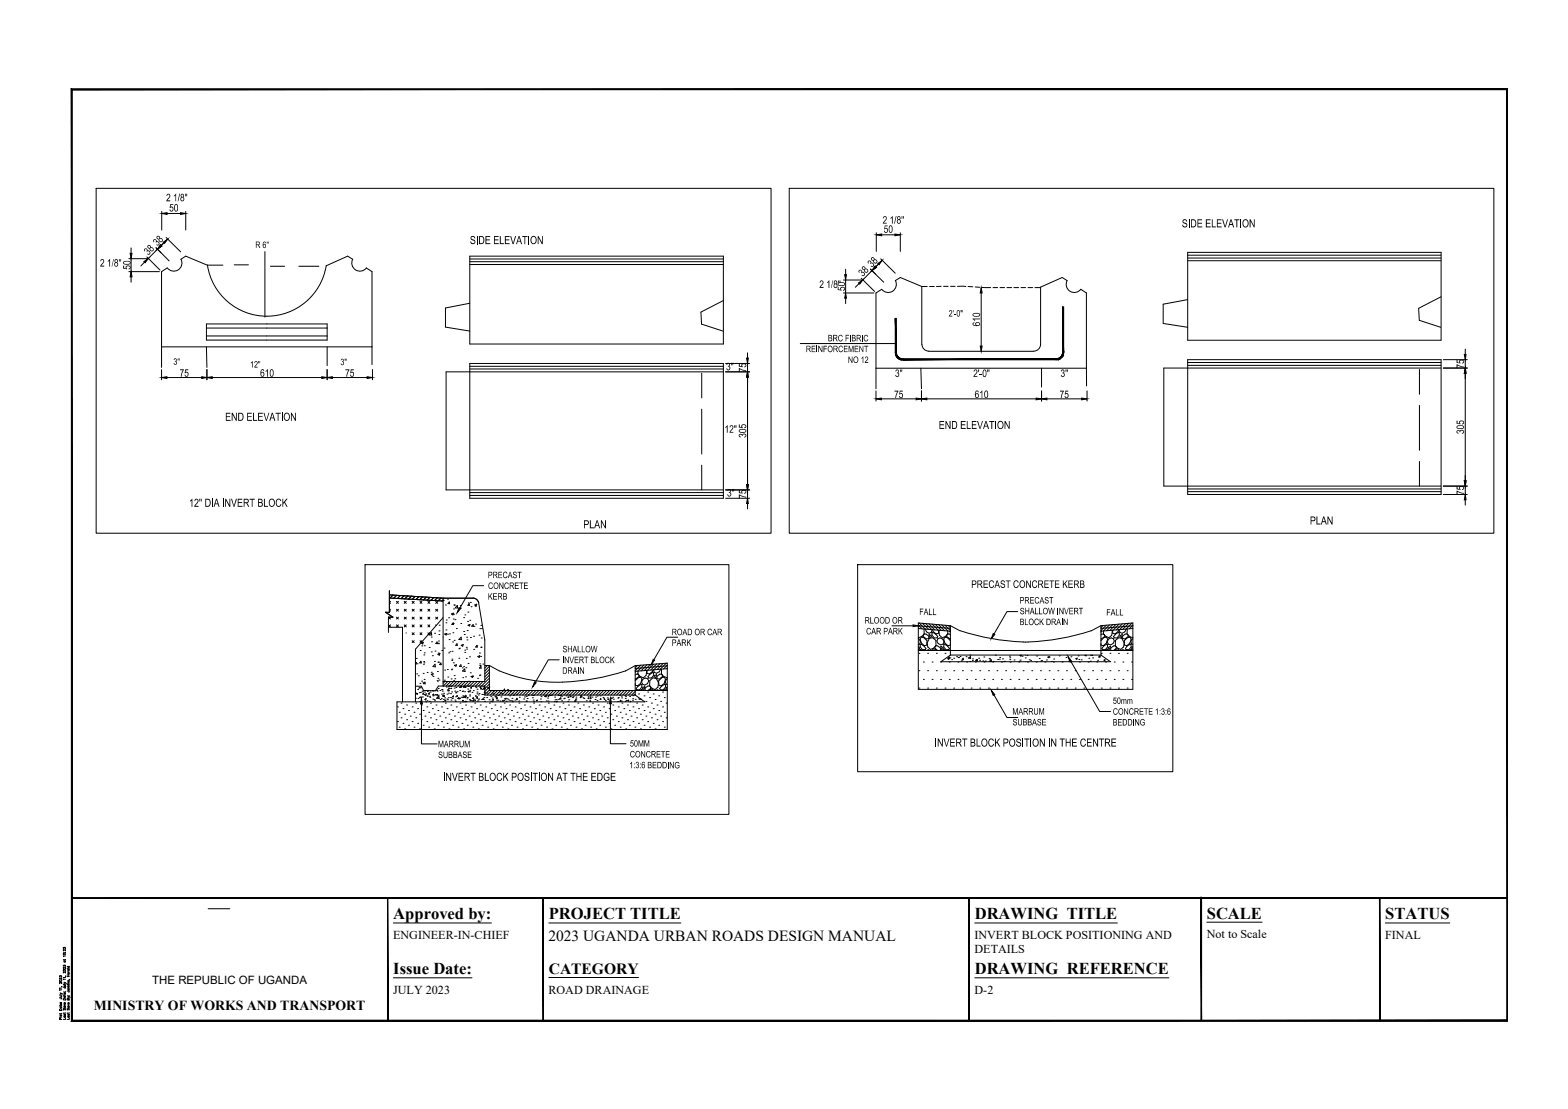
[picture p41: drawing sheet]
<svg xmlns="http://www.w3.org/2000/svg" width="420mm" height="297mm" viewBox="0 0 420 297" stroke-linecap="round" stroke-linejoin="round" font-family="sans-serif">
<defs><g id="words">
<g font-size="4.4">
<text x="105.4" y="246.2">Approved by:</text>
<text x="147.1" y="246.2">PROJECT TITLE</text>
<text x="261.2" y="246.2">DRAWING TITLE</text>
<text x="323.4" y="246">SCALE</text>
<text x="371.2" y="246.2">STATUS</text>
<text x="105.4" y="260.9">Issue Date:</text>
<text x="261.2" y="260.9">DRAWING REFERENCE</text>
</g>
<text font-size="4.2" x="147.1" y="260.9">CATEGORY</text>
<text font-size="4.1" x="147" y="252">2023 UGANDA URBAN ROADS DESIGN MANUAL</text>
<text font-size="3.7" x="25.2" y="270.5">MINISTRY OF WORKS AND TRANSPORT</text>
<g font-size="3.4">
<text x="125.9" y="65.4">SIDE ELEVATION</text>
<text x="316.7" y="60.9">SIDE ELEVATION</text>
<text x="60.3" y="112.7">END ELEVATION</text>
<text x="251.5" y="114.9">END ELEVATION</text>
<text x="50.7" y="135.7">12&quot; DIA INVERT BLOCK</text>
<text x="156.3" y="141.5">PLAN</text>
<text x="351" y="140.5">PLAN</text>
<text x="250.4" y="200">INVERT BLOCK POSITION IN THE CENTRE</text>
<text x="118.7" y="209.2">INVERT BLOCK POSITION AT THE EDGE</text>
</g>
<g font-size="3.2">
<text x="105.4" y="251.4">ENGINEER-IN-CHIEF</text>
<text x="261.1" y="251.4">INVERT BLOCK POSITIONING AND</text>
<text x="323.4" y="251.3">Not to Scale</text>
<text x="371.2" y="251.4">FINAL</text>
<text x="261.1" y="255.1">DETAILS</text>
<text x="105.4" y="266.1">JULY 2023</text>
<text x="147" y="266.1">ROAD DRAINAGE</text>
<text x="261.1" y="266.1">D-2</text>
</g>
<g font-size="3.1">
<text x="44.5" y="53.9">2 1/8&quot;</text>
<text x="45.3" y="56.6">50</text>
<text x="236.5" y="59.9">2 1/8&quot;</text>
<text x="236.8" y="62.3">50</text>
<text x="26.8" y="71.4">2 1/8&quot;</text>
<text x="39.7" y="68.5" transform="rotate(-45 39.7 68.5)">3838</text>
<text x="233.6" y="71.7" transform="rotate(-46 233.6 71.7)">38</text>
<text x="35" y="72.2" transform="rotate(-90 35 72.2)">50</text>
<text x="219.5" y="77.1">2 1/8&quot;</text>
<text x="226.4" y="78" transform="rotate(-90 226.4 78)">50</text>
<text x="231.2" y="74.2" transform="rotate(-45 231.2 74.2)">38</text>
<text x="262.6" y="87.4" transform="rotate(-90 262.6 87.4)">610</text>
<text x="48.1" y="100.9">75</text>
<text x="69.7" y="100.9">610</text>
<text x="92.5" y="100.9">75</text>
<text x="194.5" y="99.2">3&quot;</text>
<text x="200" y="99.7" transform="rotate(-90 200 99.7)">75</text>
<text x="239.8" y="101">3&quot;</text>
<text x="260.8" y="101">2'-0&quot;</text>
<text x="284.2" y="101">3&quot;</text>
<text x="392.3" y="98.7" transform="rotate(-90 392.3 98.7)">75</text>
<text x="239.6" y="106.6">75</text>
<text x="261.1" y="106.6">610</text>
<text x="283.9" y="106.6">75</text>
<text x="194.1" y="115.9">12&quot;</text>
<text x="200" y="117.3" transform="rotate(-90 200 117.3)">305</text>
<text x="392.3" y="116.3" transform="rotate(-90 392.3 116.3)">305</text>
<text x="194.8" y="133">3&quot;</text>
<text x="200" y="133.6" transform="rotate(-90 200 133.6)">75</text>
<text x="392.3" y="132.6" transform="rotate(-90 392.3 132.6)">75</text>
<text x="260.3" y="157.5">PRECAST CONCRETE KERB</text>
<text x="40.8" y="263.5">THE REPUBLIC OF UGANDA</text>
</g>
<g font-size="2.7">
<text x="68.4" y="66.4">R 6&quot;</text>
<text x="254.2" y="84.8">2'-0&quot;</text>
<text x="215.9" y="94.3">REINFORCEMENT</text>
<text x="221.9" y="91.4">BRC FIBRIC</text>
<text x="46.5" y="97.7">3&quot;</text>
<text x="67" y="98.5">12&quot;</text>
<text x="91.2" y="97.8">3&quot;</text>
<text x="227.2" y="97.2">NO 12</text>
<text x="130.7" y="154.8">PRECAST</text>
<text x="130.8" y="160.6">KERB</text>
<text x="130.8" y="157.8">CONCRETE</text>
<text x="273.2" y="161.7">PRECAST</text>
<text x="231.7" y="167">RLOOD OR</text>
<text x="246.3" y="164.7" transform="rotate(1 246.3 164.7)">FALL</text>
<text x="273.2" y="167.4">BLOCK DRAIN</text>
<text x="273.3" y="164.5">SHALLOW INVERT</text>
<text x="296.4" y="164.8" transform="rotate(1 296.4 164.8)">FALL</text>
<text x="180" y="170.1">ROAD OR CAR</text>
<text x="180" y="173">PARK</text>
<text x="232.1" y="169.9">CAR PARK</text>
<text x="150.7" y="177.6">INVERT BLOCK</text>
<text x="150.7" y="174.7">SHALLOW</text>
<text x="150.7" y="180.5">DRAIN</text>
<text x="271.3" y="191.4">MARRUM</text>
<text x="298.2" y="191.4">CONCRETE 1:3:6</text>
<text x="298.2" y="188.5">50mm</text>
<text x="271.3" y="194.3">SUBBASE</text>
<text x="298.1" y="194.3">BEDDING</text>
<text x="117.3" y="200.1">MARRUM</text>
<text x="117.4" y="203">SUBBASE</text>
<text x="168.8" y="202.8">CONCRETE</text>
<text x="168.8" y="200">50MM</text>
<text x="168.6" y="205.8">1:3:6 BEDDING</text>
</g>
</g></defs>
<!-- layer: DIMENSIONS -->
<g fill="#000" stroke="#000" stroke-width=".27">
<path d="M43.3 57.2l1.5-.2v.4zM48.4 57l1.4 .2-1.4 .2zM34.9 67.8h.5l-.3 1.5zM35.1 72.8l.3 1.4h-.5zM38.6 70.1l1.1-.9-.8 1.2zM226.3 73.6h.5l-.2 1.4zM226.6 78.5l.2 1.4h-.5zM230 75.8l1.2-.8-.8 1.1zM234.8 62.9l1.4-.2v.4zM239.8 62.7l1.4 .2-1.4 .2zM262.9 77l.3 1.5h-.5zM200.1 95.9h.4l-.2 1.5z"/>
<path d="M262.7 92.7h.5l-.3 1.4zM43.3 101.1l1.4-.2v.5zM54 100.9l1.4 .2-1.4 .3zM55.4 101.1l1.5-.2v.5zM86.2 100.9l1.5 .2-1.5 .3zM87.7 101.1l1.4-.2v.5zM98.4 100.9l1.4 .2-1.4 .3zM200.3 99.6l.2 1.4h-.4zM234.7 106.8l1.5-.2v.5zM245.5 106.6l1.4 .2-1.4 .3zM246.9 106.8l1.5-.2v.5zM277.7 106.6l1.4 .2-1.4 .3z"/>
<path d="M279.1 106.8l1.4-.2v.5zM289.8 106.6l1.5 .2-1.5 .3zM392.6 98.6l.2 1.4h-.4zM200.1 129.8h.4l-.2 1.4zM200.3 133.5l.2 1.4h-.4zM392.4 128.8h.4l-.2 1.4zM392.6 132.4l.2 1.5h-.4zM123 162.8l.4 .2-.9 1.1zM175 176.6l.4 .2-.9 1.2zM244.7 167.4l1.4 .2-1.4 .2zM266.1 169.7l.5 .3-1 1.1zM286.2 175.9l.9 1.1-.4 .2z"/>
<path d="M112.9 187.1l.3 1.4h-.5zM143.2 182.6l.5 .3-1 1.1zM163.6 187.1l.2 1.4h-.4zM265.6 184.9l1 1.1-.5 .3z"/>
</g>
<g fill="none" stroke="#000" stroke-width=".27">
<path d="M43.3 56.6v5M49.8 56.6v5M34.5 69.3h5.2M34.5 72.8h8.2M35.1 66.4v1.4M35.1 74.2v1.4M38.7 70.2l-1 1M39.4 68.8l3.5 3.5M41.8 66.4l3.5 3.5M44.5 63.6l3.9 3.9M226 75h5.1M226 78.5h8.2"/>
<path d="M226.6 72.1v1.5M226.6 79.9v1.4M230.2 76l-1 .9M230.8 74.5l3.5 3.5M234.6 73.4l-1.4-1.3 3.6 3.5M234.8 62.3v5M236 69.3l3.9 3.9M241.2 62.3v5M262.9 78.5v14.2M43.3 99v2.7M55.4 99v2.7M87.7 99v2.7"/>
<path d="M99.8 99v2.7M194.4 97.4h6.5M194.4 99.6h6.5M200.3 94.5v1.4M386.7 96.3h6.5M386.7 98.6h6.5M392.6 93.5v1.4M44.7 101.1h9.3M56.9 101.1h29.3M89.1 101.1h9.3M200.3 101v28.8M234.7 104.7v2.7"/>
<path d="M236.2 106.8h9.3M246.9 104.7v2.7M248.4 106.8h29.3M279.1 104.7v2.7M280.5 106.8h9.3M291.3 104.7v2.7M392.6 100v28.8M194.4 131.2h6.5M194.4 133.5h6.5M200.3 134.9v1.4M386.7 130.2h6.5M386.7 132.4h6.5"/>
<path d="M392.6 133.9v1.4M129.6 156.9h-2.9l-3.5 6M149.8 176.7h-2.9l-3.4 6M181.6 170.7h-2.9l-3.5 6M239 167.6h5.7M272.7 163.8h-2.9l-3.5 6M286.9 177.1l7.8 13.5h2.9M112.9 188.5v10.7h4.2M163.6 188.5v10.7h4.2M266.3 186.1l3.5 6.1h2.9"/>
</g>
<!-- layer: 0 -->
<path d="M19.2 23.9h384.7v216.7h-384.7zM25.8 50.4h180.8v92.4h-180.8zM211.5 50.4h188.8v92.4h-188.8zM97.8 151.2h97.5v66.9h-97.5zM229.8 151.2h84.5v55.5h-84.5zM55.8 243.4h5.8" fill="none" stroke="#000" stroke-width=".27"/>
<!-- layer: ROAD -->
<g fill="none" stroke="#000" stroke-width=".27">
<path d="M44.8 71.8l-1.5 1v25.6M48.5 69.5l1.3-.9 5.7 2.4h4.2M48.5 69.4a2.18 2.18 0 0 1-.8 2.9 2.18 2.18 0 0 1-2.9-.5M55.6 71a16.1 16.1 0 0 0 15.8 13.7 16.1 16.1 0 0 0 16-13.5M62.8 70.9h3.8M71 67.4v17.5M72.5 71.3h3.8M80.1 71.3h5.4M94.5 69.4a2.18 2.18 0 0 0 .8 2.9 2.18 2.18 0 0 0 2.9-.5M94.5 69.5l-1.3-.9-5.8 2.6M98.2 71.8l1.5 1v24.8M125.9 68.6h67.9v23.5h-67.9z"/>
<path d="M125.9 69.4h67.9M125.9 70.1h67.9M125.9 70.9h67.9M236.2 77.5l-1.5 1v25.6M239.9 75.2l1.3-.9 5.8 2.4M239.9 75.1a2.18 2.18 0 0 1-.7 2.9 2.18 2.18 0 0 1-2.9-.5M247 76.7v15.5M247 76.7h1.4M249.1 76.7h1.2M252.2 76.7h-1.3M252.8 76.7h1.3M254.7 76.7h1.2"/>
<path d="M256.6 76.7h2.2M259.4 76.7l1.3 .1M261.3 76.9h1.2M263.2 77h2.3M266.1 77h1.2M268 77h1.2M269.8 77h1.3M271.7 77h1.3M273.6 77h1.2M275.4 77h1.3M277.3 77h1.5M289.6 77.5a2.18 2.18 0 0 1-2.9 .5 2.18 2.18 0 0 1-.8-2.9l-1.3-.8-5.8 2.6v15.3"/>
<path d="M289.6 77.5l1.5 1v20.1M318.2 67.6h68v23.5h-68zM318.2 68.4h68M318.2 69.1h68M318.2 69.8h68M386.2 79.5l-6.1 3.1 .2 3.2 5.7 1.9M43.3 92.9h56.4M55.3 86.8h32.4v4.3h-32.4zM55.3 90h32.4M55.3 87.9h32.4M55.3 92.9l.1 5.5M87.7 92.9v5"/>
<path d="M125.9 97.4h67.9v36.1h-67.9zM125.9 98.1h67.9M125.9 98.8h67.9M125.9 81.2l-6.5 1.3v5.1l6.5 1.1M188 100v6.6M193.8 99.6h-74.3v31.6h74.3M193.8 80.5l-6 3.1 .2 3.2 5.7 1.9M200.3 95.1v40.3M214.4 92h25.7M234.7 98.6h56.4M246.7 98.6l.2 5.5M247 92.2a1.84 1.84 0 0 0 1.9 1.9"/>
<path d="M248.9 94.1h28.1M278.8 92.2a1.84 1.84 0 0 1-1.8 1.9M279.1 98.6v5.1M291.1 98.6l.1 4.8M318.2 96.3h68v36.1h-68zM318.2 97.1h68M318.2 97.9h68M318.2 80.2l-6.5 1.3v5.1l6.5 1.1M380.4 99v6.6M386.2 98.6h-74.3v31.6h74.3M188 109.6v12M380.4 108.6v12"/>
<path d="M125.9 132.7h67.9M125.9 131.9h67.9M188 124.6v6.6M318.2 131.7h68M318.2 131h68M380.4 123.6v6.6M104.3 159.3l14.4 .9M104.3 158.2v5.8h-1l2 1.3h-1.2M105.3 159.4l-.8 .8M106.3 159.5l-.8 .7M107.3 159.5l-.8 .8 .8-.8M109.2 159.6l-.7 .8"/>
<path d="M110.3 159.7l-.8 .8M111.2 159.8l-.7 .7M112.3 159.8l-.8 .8M113.2 159.9l-.7 .7M114.2 159.9l-.7 .8M104.1 168h3.8v20M104.1 165.3v4.1M104.1 167.4l.5 .5M104.1 165.3l.5 .5M104.3 163.4l.3 .3M104.3 161.3l.3 .3M104.3 160.2l14.4 .8"/>
<path d="M104.6 161.1l-.3 .3M104.6 163.2l-.3 .3M104.6 165.3l-.5 .5M104.6 167.4l-.5 .5M106.2 167.4l.6 .5M106.2 165.3l.6 .5M106.2 163.2l.6 .5M106.2 161.1l.6 .5M106.8 161.1l-.6 .5M106.8 163.2l-.6 .5M106.8 165.3l-.6 .5M106.8 167.4l-.6 .5"/>
<path d="M107.5 160.3l.8-.8-.8 .8M108.3 167.4l.6 .5M108.3 165.3l.6 .5M108.3 163.2l.6 .5M108.3 161.1l.6 .5M108.9 161.1l-.6 .5M108.9 163.2l-.6 .5M108.9 165.3l-.6 .5M108.9 167.4l-.6 .5M108.9 169.5l-.1 .1M110.4 171.6l.6 .5M110.4 169.5l.6 .5"/>
<path d="M110.4 167.4l.6 .5M110.4 165.3l.6 .5M110.4 163.2l.6 .5M110.4 161.1l.6 .5M111 161.1l-.6 .5M111 163.2l-.6 .5M111 165.3l-.6 .5M111 167.4l-.6 .5M111 169.5l-.6 .5M111 171.6l-.6 .5M111.3 177.5l.3-.1-.1 .5-.2-.1M111.5 176.3h.1"/>
<path d="M111.7 177.8h.1M112.6 171.6l.4 .4M112.6 169.5l.5 .5M112.6 167.4l.5 .5M112.6 165.3l.5 .5M112.6 163.2l.5 .5M112.6 161.1l.5 .5M112.6 174.2h.1M112.8 177.1l.1 .5-.4-.1zM112.9 172.2l.5-.2-.1 .5zM113 173h.1M113.1 161.1l-.5 .5"/>
<path d="M113.1 163.2l-.5 .5M113.1 165.3l-.5 .5M113.1 167.4l-.5 .5M113.1 169.5l-.5 .5M113.1 171.6l-.5 .5M113.5 177.9h.1M113.5 177.2h.1M113.6 175.4h.1M113.6 177.5h.1M113.7 173h.1M113.7 174.9h.1M114.7 169.5l.2 .3"/>
<path d="M114.7 167.4l.5 .5M114.7 165.3l.5 .5M114.7 163.2l.5 .5M114.7 161.1l.5 .5M115 173.4h.1M115.2 161.1l-.5 .5M115.2 163.2l-.5 .5M115.2 165.3l-.5 .5M115.2 167.4l-.5 .5M115.2 169.5l-.5 .5M115.2 160l-.7 .7M115.6 174.6h.1"/>
<path d="M115.6 170.6h.1M115.6 169.4l.1 .7-.7-.1zM115.6 171.9h.1M115.9 175.6h.1M116.2 160l-.7 .8 .7-.8M116.4 177.2h.1M116.4 169.6h.1M116.6 174.4h.1M116.6 177.9l.1 .7-.7-.1zM116.7 167.4l.2 .1M116.7 165.3l.6 .5M116.7 163.2l.6 .5"/>
<path d="M116.7 161.1l.6 .5M117.1 171.9l.1 .5h-.4zM117.2 179.9h.1M117.2 160.1l-.8 .8M117.3 161.1l-.6 .5M117.3 163.2l-.6 .5M117.3 165.3l-.6 .5M117.3 177.4h.1M117.3 175.2l.6-.2-.2 .5zM117.4 172.3h.1M117.4 174.9h.1M117.5 172.4h.1"/>
<path d="M117.5 171.7h.1M117.5 177.4h.1M117.6 170h.1M117.6 169h.1M117.7 167.5h.1M118.1 177.6l.1 .4h-.4zM118.2 160.2l-.7 .7M118.4 174.2h.1M118.4 161l.3-.3-.2 .3M118.7 165.4l-7.4 8.5v14.1M118.8 160.8h.1M119 173.6h.1"/>
<path d="M119.2 179.5h.1M119.2 169.8l.5-.1-.2 .4zM119.4 162h.1M119.5 168.7h.1M119.5 166.8h.1M119.6 166.1h.1M119.9 179.3h.1M119.9 160.5h.1M119.9 169.9h.1M120.2 165.5h.1M120.2 174.9h.1M120.3 171.3h.1"/>
<path d="M120.4 161.2l.1 .5h-.5zM120.4 169.8h.1M120.6 174.6h.1M121 179.4h.1M121 164.5l.5-.3-.1 .5zM121 179.2h.1M121.1 176.9h.1M121.1 176.6h.1M121.1 174.4h.1M121.3 171.9h.1M121.4 169.5h.1M121.4 167h.1"/>
<path d="M121.4 165.8h.1M121.4 166.8l.1 .5-.4-.1zM121.5 177.5h.1M121.5 164.5h.1M121.5 163.1h.1M121.6 162h.1M121.7 171.5h.1M121.7 162.1h.1M121.8 178.2l.5-.2-.1 .5zM121.9 166h.1M122.3 168.3h.1M122.5 172.4v.5l-.4-.1z"/>
<path d="M122.5 162.2l.1 .7-.6-.1zM123 176.3h.1M123 173.8h.1M123.1 173.6h.1M123.3 162.2h.1M123.4 162.9h.1M123.5 167h.1M123.5 178l-.4 .5h.5l-.1-.5M123.6 171.4l-.6-.1 .6-.6v.7M123.6 172.8l.5-.2-.1 .5zM123.9 178.9h.1M123.9 179.7l.6-.6 .1 .8z"/>
<path d="M124.2 165.4h.1M124.2 169.1h.1M124.2 178.5h.1M124.4 170h.1M124.5 174.7h.1M124.5 174.1h.1M124.6 164.7h.1M124.8 178.8h.1M125 176.3h.1M125 173.4h.1M125 173.8h.1M125 170.7h.1"/>
<path d="M125.1 171.4h.1M125.2 168.9h.1M125.3 166.4h.1M125.4 163.9h.1M125.4 177.7h.1M125.4 167.5l.5-.3-.1 .5zM125.5 161.5h.1M125.7 161.7l.1 .5-.4-.1zM125.8 175.9h.1M125.9 166.1h.1M126.1 161.4h.1M126.1 170.8h.1"/>
<path d="M126.2 162.5h.1M126.8 167.3l.1 .5-.5-.1zM126.9 170.4h.1M126.9 173.9h.1M127 167.8h.1M127.2 162l.5-.2-.1 .5zM127.3 162.4h.1M127.5 167.2h.1M127.7 173h.1M127.8 172.9l.1 .4h-.4zM128 175.8l.6-.2-.2 .5zM128.4 170.1h.1"/>
<path d="M128.5 174.9h.1M128.6 178.3h.1M128.6 177.8h.1M128.6 168.4h.1M128.7 178.3h.1M128.8 175.8h.1M128.8 173.3h.1M128.8 167.5h.1M128.8 178.5l.1 .5-.4-.1zM128.9 173.4h.1M128.9 170.9h.1M129 168.4h.1"/>
<path d="M129.4 177.9h.1M129.9 178.3h1.2M130.6 178.3l-.7 .6M131.1 178.3a37.7 37.7 0 0 0 19.6 4.4M131.1 178.5l-1.2 1.2M131.1 179.3l-1.2 1.2M131.1 178.3v6.6h47.7M167.6 179.7a61.2 61.2 0 0 1-16.8 3M170.2 178.3l8.6-.7v17.8h-72.4v-7.4h66.4l-2.6-1.8M170.2 178.3l-2.6 1.4M170.2 178.3v7.9M170.4 179.8l-.2 .2"/>
<path d="M170.8 178.3l-.6 .5M171.7 178.2l-1.5 1.4M172.5 178.1l-1.6 1.6v.8M173.2 179.6l.1 .1M173.3 179.7l-.2 1.2-.7 .7M173.3 179.5l.1 .9M173.4 178l-1.6 1.7M174.3 178l-1.7 1.6M175 179.4l-.1 .4-.9 .7-.6-.1M175.1 177.9l-1.6 1.6M176 177.8l-1.6 1.7M176.9 177.7l-1.7 1.7"/>
<path d="M177 179.2v.1M177 179.3l-.4 .6-.7 .4-.6-.2-.2-.7M177.3 179.2l-.1 1.3 .6 .7 .9 .3M177.7 177.7l-1.6 1.6M178.5 177.6l-1.6 1.6M178.8 178.2l-1 1M178.8 179l-.1 .1M178.8 178.3l-8.6 .8M178.8 179.1l-8.6 .7M246.1 174.2h57.5M246.1 173.3l.3 .4-.3 .1M246.1 171.1l.5 .8"/>
<path d="M246.1 167.4l1 1M246.1 168.2l.1 .1M246.1 167.6l8.6 .7M246.1 168.3l8.6 .8M246.2 175h.1M246.2 179.6h.1M246.3 166.9l1.6 1.6M246.5 172.5l-.4 .2M246.5 173.3l.7 .8M246.6 171.2l.3 1 .8 .8M246.7 171.9l-.3 .6M246.7 172.5l-.1 .2v.6"/>
<path d="M246.7 173.9l-.6 .2M246.8 174l.2 .2M246.8 172.5l.8 .5 .5 .7-.2 .3M247.1 170.4l-1 .3M247.2 166.9l1.6 1.7M247.3 170.4l.3-.6h.5l.8 .6v.6l-.7 .1-.9-.6M247.4 177.3h.1M247.6 170.8l.8 .8-.1 1.2M247.6 168.5l.1 1.2-.7 .8M247.6 170.8l-.7-.1-.4 .5M247.9 168.5h.1M247.9 168.5l.4 .7 .6 .4 .7-.2"/>
<path d="M248 174h-.7M248.1 167l1.6 1.6M248.3 172.8l-.6 .2M248.6 175h.1M248.6 179.6h.1M248.6 173.3l-.1-1.2 .5-1.1 .9-.2 .9 .7v1.4l-.6 .7-.8 .3M248.7 173.3l.6 .6M248.7 174l-.5 .2M248.8 174l.4 .2M248.9 167.1l1.6 1.6M249.1 170.7l-.2-.7 .6 .2 .1 .3-.4 .3M249.8 177.3h.1"/>
<path d="M249.8 169.5l-.1 .6 .6 .8M249.8 167.2l1.6 1.6M249.8 168.6l-.3 .7M249.9 169.4l.8 .4 .6 .7-.2 .3-.7 .1M249.9 169.4l-.2 .1M249.9 168.7l.1 .4M250 173.8l-.2 .4M250 169.1l.9 .7M250 173.8l.7 .1 .3 .3M250.6 173.1l-.1 .5 .8 .6M250.6 167.2l1.7 1.7M250.8 173h.4"/>
<path d="M250.8 173l-.2 .2M250.9 175h.1M250.9 179.6h.1M251 171.7l.4 .7 .7 .3 .7-.2M251.3 173l.7 .6v.6h-.2M251.3 171.1l-.2 .6M251.3 171.1l.6-.3 .7 .4 .4 .7-.3 .6M251.5 167.3l1.6 1.6M251.5 168.8l-.1 .9-.5 .1M251.6 169l.1 1.2M251.7 168.8l-.1 .1M251.8 170.2l.7 .6"/>
<path d="M252 177.3h.1M252.1 173.1l.2 .8 .5-.2-.2-.3-.5-.3M252.3 167.4l1.7 1.6M252.8 171.2l.4-.5 .7 .1 .8 .8M252.8 173.3l.7 .8M252.9 172.7l.2-.2 .8 .5 .5 .7-.2 .3M252.9 171.2l.3 1 .8 .8M252.9 172.7v.6M253.1 173.9l-.9 .3M253.1 174l.3 .2M253.2 175h.1M253.2 179.6h.1"/>
<path d="M253.2 167.5l1.5 1.4M253.4 170.4l-.9 .4M253.6 170.5l1.1 .6M253.9 169l.1 .7-.6 .8M254.1 167.5l.6 .6M254.3 174h-.7M254.3 176.3l-.4 .1 .3 .2 .1-.3M254.4 177.3h.1M254.4 176v.3h-.3zM254.5 169.1l.2 .2M254.5 176.2h.1M254.6 172.8l-.6 .2"/>
<path d="M254.7 167.6a34.5 34.5 0 0 0 10.3 3.3 49.8 49.8 0 0 0 26.1-1.6l1.3-.4 2.6-1.3M254.7 170l-.8-.2-.3 .6M254.7 175.5l-2.6 1.7h45.4l-2.5-1.7M254.7 175.5h40.3M254.7 167.6l-8.6-.7v17.7h57.5v-17.7l-8.6 .7M254.7 174.2h-.2M254.7 167.6v7.9M255 176.7h.1M255.6 176.3h.1M255.6 179.6h.1M256.3 175.9h.1M256.7 176.1h.1"/>
<path d="M256.7 177.3h.1M256.9 176.1h.1M257.2 175.8h.1M257.6 177h.1M257.8 176.8h.1M257.9 179.6h.1M258.1 176.3l.1 .3h-.4zM258.9 175.9h.1M259 177.3h.1M259.4 176.2h.1M259.6 176.3l.4-.5 .1 .5zM259.8 177.2h.1"/>
<path d="M259.9 175.5h.1M260.2 179.6h.1M260.5 176.9h.1M260.6 176.5h.1M261.4 177.3h.1M261.4 176.9l.4-.2-.1 .3zM261.8 176.6l-.2 .3h.3v-.3M262.2 176.3h.1M262.5 176.9h.1M262.5 179.6h.1M263.3 177h.1M263.6 176h.1"/>
<path d="M263.7 177.3h.1M264 177.1h.1M264.9 179.6h.1M265 176.4h.1M265.2 176.5h.1M265.2 177.1l.4-.4v.5zM265.3 177.2l.3-.3v.3M266 177.3h.1M266.1 177.2h.1M266.7 175.5h.1M267.2 179.6h.1M267.3 176.6h.1"/>
<path d="M267.8 176.6h.1M267.9 176.1h.1M268.3 177.3h.1M268.6 176.5h.1M269 177.2h.3M269.5 179.6h.1M270.5 175.8h.1M270.6 176.2h.1M270.6 176.7h.1M270.7 177.3h.1M271.7 176.8h.1M271.8 179.6h.1"/>
<path d="M273 177.3h.1M273.1 177.1h.1M273.4 176.8h.1M273.5 175.8l-.2-.2 .4-.1-.1 .3M273.9 175.8h.1M274.1 179.6h.1M274.7 176.2h.1M275.2 175.6h.1M275.3 177.3h.1M275.8 176.7h.1M276.2 176.9h.1M276.5 179.6h.1"/>
<path d="M277.7 177.3h.1M277.8 175.7h.1M278.5 176.4h.1M278.8 179.6h.1M278.9 177h.1M279.1 176.9h.1M280 177.3h.1M280.4 176.8h.1M280.8 176l.4-.2-.2 .4zM281.1 176h.1M281.1 179.6h.1M281.7 177.2h.1"/>
<path d="M282.3 177.3h.1M282.3 176.5h.1M283.4 179.6h.1M283.8 175.7h.1M284.6 177.3h.1M285.7 176.1h.1M285.8 179.6h.1M286.4 177.1h.1M286.9 177.3h.1M287 175.9h.1M288.1 179.6h.1M288.3 176.4l.4-.1-.2 .3z"/>
<path d="M288.9 175.7h.1M289.1 176.6h.1M289.2 177.3h.1M289.7 176.7h.1M290.4 179.6h.1M290.9 175.5l-.2 .1h.4l-.1-.1M291.6 177.3h.1M291.7 176.3h.1M292.2 177.1h.1M292.3 175.5h.4M292.8 179.6h.1M292.8 176.2h.1"/>
<path d="M293.9 177.3h.1M294.1 176.9h.1M294.4 176h.1M294.8 175.6v.4h-.3zM295 174.2h.1M295 167.6v7.9M295.1 175h.1M295.1 179.6h.1M295.2 169.1l-.2 .2M295.2 169.8l-.2 .2M295.3 169.8h.4M295.4 174l-.1-.3 .5-.7 .8-.5 .2 .8-.7 .8"/>
<path d="M295.4 174h.7M295.6 167.5l-.6 .6M295.7 169.8l.3 .6M295.7 169v.7l.6 .8M296 177l-.2-.2 .3-.1-.1 .3M296 170.5l-1 .6M296.2 177.3h.1M296.3 170.4l.8 .4M296.4 170.7l-.6 .1-.8 .8M296.4 167.5l-1.4 1.4M296.5 172.2l-.9 .8-.6-.2M296.5 170.7l.3 .5"/>
<path d="M296.6 173.9l.9 .3M296.6 174l-.3 .2M296.8 171.2l-.4 1M297 173.4l.5-.3-.1 .8-.5-.2zM297.3 167.4l-1.6 1.6M297.4 175h.1M297.4 179.6h.1M297.9 170.2l-.7 .6M298 168.8l-.1 1.4M298.1 168.8l.1 .9M298.2 167.3l-1.7 1.6M298.2 169.7l.6 .1"/>
<path d="M298.3 171.1l.3 .6-.4 .7-.7 .3-.6-.2M298.4 171.1l-.6-.3-.8 .4-.3 .7 .3 .6M298.5 170.8l.7 .1M298.6 177.3h.1M298.7 174.2l.2-.3 .7-.1 .3 .4M299 173.2l-.1-.2h-.5l-.8 .6v.6h.2M299 173.1l.2 .5-.8 .6M299 167.2l-1.6 1.7M299.7 175h.1M299.7 179.6h.1M299.7 169.4l-.8 .4-.5 .7 .2 .3M299.7 169.4l.2 .1"/>
<path d="M299.7 168.7l-.1 .4-.8 .7M299.9 168.6l.2 .7M299.9 167.2l-1.6 1.6M299.9 169.5v.6M300 170.1l-.7 .8M300 169.4l.7 .2M300.5 174.2l.4-.2 .5 .2M300.5 170.7l.2-.7-.5 .2-.1 .3 .4 .3M300.8 167.1l-1.7 1.6M300.9 177.3h.1M301.2 172.1l-.5-1.1-1-.2-.8 .7-.1 1.4 .7 .7 .8 .3 .7-.6M301.2 172.1l-.1 1.2"/>
<path d="M301.5 169.8l-.7 .6v.6l.6 .1 .9-.6M301.6 169.8h.4M301.6 167l-1.6 1.6M301.7 174h.7M302 169.8l.3 .6M302 175h.1M302 179.6h.1M302.1 168.5l-.1 1.2 .6 .8M302.1 170.8l.7-.1 .3 .5M302.1 170.8l-.8 .8v1.2M302.5 166.9l-1.7 1.7M302.6 170.4l1 .3"/>
<path d="M302.8 172.2l-.9 .8-.5-.2M302.9 174l-.3 .2M302.9 173.9l.7 .2M303.1 173.3l-.2-.8-.8 .5-.5 .7 .1 .3M303.1 171.2l-.3 1M303.1 173.3l-.6 .8M303.2 177.3h.1M303.2 172.5l.4 .2M303.3 166.9l-1.6 1.6-.3 .7-.7 .4M303.6 173.3l-.4 .4 .4 .1M303.6 171.1l-.6 .8 .3 .6M303.6 167.4l-1 1"/>
<path d="M303.6 168.2l-.2 .1M303.6 167.6l-8.6 .7M303.6 168.3l-8.6 .8M106.5 189.3h.1M106.5 193.3h.1M107 190.8h.1M107 194.8h.1M107.5 188.3h.1M107.5 192.3h.1M108 189.8h.1M108 193.7h.1M108.4 191.3h.1"/>
<path d="M108.4 195.2h.1M109 188.8h.1M109 192.8h.1M109.5 190.3h.1M109.5 194.3h.1M109.9 191.8h.1M110.4 189.3h.1M110.4 193.3h.1M110.9 190.8h.1M110.9 194.8h.1M111.3 187h.1M111.3 183.8h1.6l.6 1.1 3.2 .1 .8-1.2h12.4v2.4h40.3"/>
<path d="M111.4 188.3h.1M111.4 192.3h.1M111.4 185.7h.1M111.5 185.8h.1M111.6 185.8l.3-.1-.1 .3zM111.7 180.5h.1M111.9 189.8h.1M111.9 193.7h.1M111.9 184.7h.1M112 187.1h.1M112.1 181h.1M112.2 184.3h.1"/>
<path d="M112.3 185.5h.1M112.3 186.8h.1M112.4 184.2h.1M112.4 191.3h.1M112.4 195.2h.1M112.5 183h.1M112.5 187.9h.1M112.6 186.7h.1M112.6 185.4h.1M112.7 184.2h.1M112.8 186.8h.1M112.9 188.8h.1"/>
<path d="M112.9 192.8h.1M113 182.4h.1M113.1 185.1h.1M113.2 186.7h.1M113.2 185.3h.1M113.3 185.9l.2-.2v.2zM113.3 182.9h.1M113.4 180.4h.1M113.4 190.3h.1M113.4 194.3h.1M113.7 182h.1M113.7 185.4h.1"/>
<path d="M113.7 186l.5-.2-.1 .5zM113.9 191.8h.1M113.9 182.7v.5l-.4-.1zM113.9 187.4l.2-.2-.1 .3zM114 187.2h.1M114.1 188h.1M114.4 189.3h.1M114.4 193.3h.1M114.4 187.7h.1M114.5 180.1h.1M114.5 186.5h.1M114.5 185.2h.1"/>
<path d="M114.6 184.9h.1M114.8 185.9l.2-.3 .1 .3zM114.9 190.8h.1M114.9 194.8h.1M115 187.9h.1M115.1 186.5h.1M115.2 186.8h.1M115.3 185.4h.1M115.3 188.3h.1M115.3 192.3h.1M115.6 180.1h.1M115.9 185h.1"/>
<path d="M115.9 189.8h.1M115.9 193.7h.1M115.9 186.1l.2-.2 .1 .3zM116 187.3h.1M116 181.2h.1M116 186.4h.1M116.1 185.1h.1M116.1 180.4l-.5 .2 .3 .3M116.1 180.5l-.2 .4M116.3 187.4h.1M116.4 191.3h.1M116.4 195.2h.1"/>
<path d="M116.4 186.2h.1M116.4 187.7h.1M116.7 186h.1M116.8 188.8h.1M116.8 192.8h.1M117 184.9h.1M117 186.1l.2-.1v.3zM117 184.8h.1M117.1 182.3h.1M117.1 185.1h.1M117.2 186.8h.1M117.2 182.4h.1"/>
<path d="M117.3 181.7h.1M117.3 190.3h.1M117.3 194.3h.1M117.4 186.2h.1M117.4 184.4h.1M117.6 186.4l.1 .7-.7-.1zM117.6 182.1h.1M117.8 191.8h.1M117.9 184.9h.1M117.9 187.4h.1M118.3 187.1h.1M118.3 189.3h.1"/>
<path d="M118.3 193.3h.1M118.3 185.9h.1M118.3 184.7h.1M118.4 184.7h.1M118.5 185.1h.1M118.6 186.4l.2-.2 .1 .2zM118.7 187.9h.1M118.7 186.5l.3-.3 .1 .3zM118.7 182.5v1.3M118.8 190.8h.1M118.8 194.8h.1M118.8 187.4h.1"/>
<path d="M118.9 185.7h.1M119.1 182.2h.1M119.2 186.9h.1M119.2 182.5l-.5 .5M119.2 187.6l.3-.1-.1 .3zM119.3 188.3h.1M119.3 192.3h.1M119.6 184h.1M119.7 187.2h.1M119.8 189.8h.1M119.8 193.7h.1M119.8 185.9h.1"/>
<path d="M119.9 185h.1M119.9 184.7h.1M119.9 187.4h.1M120 181.3h.1M120 182.5l-1.2 1.3M120.1 186.9h.1M120.1 184.9h.3l-.1 .2zM120.2 184.3h.1M120.2 185.7h.1M120.2 183.8h.2M120.2 184.4h.1M120.3 191.3h.1"/>
<path d="M120.3 195.2h.1M120.7 186.8h.1M120.7 185.8h.1M120.8 184.4h.1M120.8 182.5l-1.3 1.3M120.8 184.3h.1M120.8 188.8h.1M120.8 192.8h.1M120.8 183.8h.2M120.8 187.5h.1M120.9 181.8h.1M121 185.3h.1"/>
<path d="M121.1 187.1h.1M121.3 190.3h.1M121.3 194.3h.1M121.3 186.6l.2-.2v.2zM121.6 182.3h.1M121.6 182.5l-1.3 1.3M121.7 181h.1M121.7 184.3h.1M121.8 191.8h.1M121.9 181.8h.1M121.9 185.1h.1M121.9 187.5h.1"/>
<path d="M122 187.9h.1M122.1 186.6h.1M122.1 185.4h.1M122.1 185.6h.1M122.2 184.1h.1M122.3 189.3h.1M122.3 193.3h.1M122.3 186.4l.3-.1-.1 .2zM122.4 182.5l-1.3 1.3M122.5 185.3h.1M122.7 187.1h.1M122.8 190.8h.1"/>
<path d="M122.8 194.8h.1M123 186.8v.4l-.3-.1zM123 187.1h.1M123.1 184.1h.1M123.1 187.1h.1M123.1 182.5l-1.2 1.3M123.2 184.9h.1M123.3 188.3h.1M123.3 192.3h.1M123.3 183.8h.2M123.4 184.1l.2-.3 .1 .3zM123.5 186.8h.1"/>
<path d="M123.8 189.8h.1M123.8 193.7h.1M123.9 185.2h.1M123.9 187.6h.1M123.9 188h.1M123.9 182.5l-1.2 1.3M124 181.5h.1M124 186.4h.1M124 185.1h.1M124.1 183.9h.1M124.1 186.6l.1 .2h-.2zM124.2 191.3h.1"/>
<path d="M124.2 195.2h.1M124.4 183.8l-.3 .3h.5v-.3M124.4 186.6h.1M124.4 186.6l.6-.2-.2 .5zM124.5 185.3h.1M124.5 186.8h.1M124.6 186.3h.1M124.6 184.1h.1M124.6 188l.2-.2-.1 .2M124.7 183.8h.1M124.7 182.5l-1.2 1.3M124.7 181.3h.1"/>
<path d="M124.7 188.8h.1M124.7 192.8h.1M124.9 187.9h.1M125.1 187.2h.1M125.2 190.3h.1M125.2 194.3h.1M125.2 186.8h.1M125.3 184.6h.1M125.4 183.8h.1M125.4 185.2h.1M125.5 183.8h.1M125.5 185.2h.2l-.1 .2z"/>
<path d="M125.5 182.5l-1.2 1.3M125.5 182.5h.1M125.7 191.8h.1M125.8 187.4h.1M125.8 186.1h.1M125.8 186.4h.1M125.8 185.3h.1M125.9 184.9h.1M125.9 187.7h.1M126 180.2h.1M126.1 187.6h.1M126.1 184.3l.2-.2 .1 .2z"/>
<path d="M126.2 189.3h.1M126.2 193.3h.1M126.2 181.2l.6-.2-.2 .5zM126.3 182.5l-1.2 1.3M126.5 183.9h.1M126.5 185.4h.1M126.6 181.2h.1M126.6 187.7l.3-.3 .1 .4zM126.7 190.8h.1M126.7 194.8h.1M126.8 185h.1M126.8 186.8l.1 .3h-.3z"/>
<path d="M127.1 182.5l-1.3 1.3M127.1 187.3h.1M127.2 188.3h.1M127.2 192.3h.1M127.2 187.6h.1M127.4 186.4h.1M127.4 183.9h.1M127.5 184.2h.1M127.7 186.7l.2-.1v.2zM127.7 189.8h.1M127.7 193.7h.1M127.7 187.1h.1"/>
<path d="M127.8 185.8h.1M127.8 184.6h.1M127.8 185.4h.1M127.9 187.8h.1M127.9 182.5l-1.3 1.3M128 181.7h.1M128.1 187.5h.1M128.2 191.3h.1M128.2 195.2h.1M128.2 186.1h.1M128.3 187.2h.1M128.4 185.7h.1"/>
<path d="M128.5 181h.1M128.6 180.8h.1M128.6 184.1l.2-.2v.3zM128.7 188.8h.1M128.7 192.8h.1M128.7 182.5l-1.2 1.3M129 184.3v.2h-.2zM129.1 187.4h.1M129.1 186h.1M129.2 190.3h.1M129.2 194.3h.1M129.2 184.6h.1"/>
<path d="M129.4 184h.1M129.4 182.5l-1.2 1.3M129.5 187.1v.2h-.2zM129.5 186h.1M129.6 187.3h.1M129.7 191.8h.1M129.7 186.8h.1M129.7 185.6h.1M129.7 183.8h.1M129.7 184.3h.1M129.8 185.4h.1M129.9 187.9h.1"/>
<path d="M129.9 184.1v.5l-.4-.1zM130.2 189.3h.1M130.2 193.3h.1M130.4 186.8h.1M130.5 185.6h.1M130.7 190.8h.1M130.7 194.8h.1M130.7 184.2l.5-.2-.2 .5zM131 187.4h.1M131.1 188.3h.1M131.1 192.3h.1M131.1 180.1l-1.2 1.2"/>
<path d="M131.1 180.8l-1.2 1.3M131.1 181.6l-2.1 2.2M131.1 182.4l-1.3 1.4M131.1 183.2l-1.2 1.3M131.1 184l-1.2 1.2M131.1 184.8l-1.2 1.2M131.5 187.8h.1M131.5 186.6h.1M131.6 189.8h.1M131.6 193.7h.1M131.8 184.9l-1.3 1.3M131.9 187.9h.1"/>
<path d="M131.9 187h.1M132.1 185.8h.1M132.2 185.2h.1M132.2 191.3h.1M132.2 195.2h.1M132.2 187.3v.3l-.2-.1zM132.6 184.9l-1.3 1.3M132.6 188.8h.1M132.6 192.8h.1M132.6 186.5h.1M132.8 186.8h.1M132.9 186.5h.1"/>
<path d="M133 187.5h.1M133 187l.3-.1-.1 .2zM133.1 190.3h.1M133.1 194.3h.1M133.3 184.9l-1.2 1.3M133.4 187.6h.1M133.5 186.3h.1M133.6 191.8h.1M133.9 185.6h.1M134 187.8h.1M134.1 189.3h.1M134.1 193.3h.1"/>
<path d="M134.1 184.9l-1.2 1.3M134.2 186.7h.1M134.4 185.8h.1M134.6 190.8h.1M134.6 194.8h.1M134.8 187.6l.1 .2h-.3zM134.9 184.9l-1.2 1.3M135 187.6h.1M135.1 188.3h.1M135.1 192.3h.1M135.2 187.2l.4-.2v.2M135.2 184.6l.1 .4h-.4z"/>
<path d="M135.3 187.3h.1M135.6 189.8h.1M135.6 193.7h.1M135.6 187.8h.1M135.7 184.9l-1.2 1.3M135.9 187.2h.1M136 184.7h.1M136.1 191.3h.1M136.1 195.2h.1M136.2 187.4h.1M136.5 184.9l-1.2 1.3M136.6 188.8h.1"/>
<path d="M136.6 192.8h.1M136.6 187.7h.1M136.6 186.4h.1M136.7 185.2h.1M137 187.7h.1M137.1 190.3h.1M137.1 194.3h.1M137.2 187.1h.1M137.2 185.7h.1M137.3 184.9l-1.2 1.3M137.3 188l.2-.2v.2M137.5 186.3h.1"/>
<path d="M137.6 191.8h.1M138 187.5h.1M138 189.3h.1M138 193.3h.1M138.1 184.9l-1.3 1.3M138.4 186h.1M138.4 187.1h.1M138.4 187.3l.2-.1-.1 .2zM138.5 190.8h.1M138.5 194.8h.1M138.9 184.9l-1.2 1.3M139 187.8h.1"/>
<path d="M139.1 188.3h.1M139.1 192.3h.1M139.1 186.8h.1M139.5 189.8h.1M139.5 193.7h.1M139.6 184.9l-1.2 1.3M140 191.3h.1M140 195.2h.1M140.3 187.2h.1M140.4 184.9l-1.2 1.3M140.5 188.8h.1M140.5 192.8h.1"/>
<path d="M140.5 186.7h.1M141 190.3h.1M141 194.3h.1M141 187.7h.1M141 187.9h.1M141 186.5h.1M141.3 187.1h.1M141.3 184.9l-1.3 1.3M141.5 191.8h.1M141.5 186.2h.2M142 189.3h.1M142 193.3h.1"/>
<path d="M142 184.9l-1.2 1.3M142.5 190.8h.1M142.5 194.8h.1M142.6 186.9h.1M142.7 186.3h.1M142.8 184.9l-1.2 1.3M142.9 187.5h.1M142.9 186.3h.1M143 188.3h.1M143 192.3h.1M143 187.9h.1M143.5 189.8h.1"/>
<path d="M143.5 193.7h.1M143.6 184.9l-1.2 1.3M143.7 187.6l.3-.1-.1 .2zM144 191.3h.1M144 195.2h.1M144.4 184.9l-1.2 1.3M144.5 188.8h.1M144.5 192.8h.1M144.8 187.2h.1M144.9 187.9h.1M145 190.3h.1M145 194.3h.1"/>
<path d="M145 186.6h.1M145.2 184.9l-1.2 1.3M145.4 191.8h.1M145.9 186.5h.1M146 189.3h.1M146 193.3h.1M146 184.9l-1.2 1.3M146.3 186.6l-.3-.1 .3-.2 .1 .3M146.4 187.7h.1M146.5 190.8h.1M146.5 194.8h.1M146.7 187h.1"/>
<path d="M146.8 184.9l-1.3 1.3M146.8 186.4l.3-.1-.1 .2zM146.9 187.8h.1M146.9 188.3h.1M146.9 192.3h.1M147.3 186.3h.1M147.4 189.8h.1M147.4 193.7h.1M147.6 184.9l-1.3 1.3M147.7 186.2h.1M147.9 191.3h.1M147.9 195.2h.1"/>
<path d="M148.3 184.9l-1.2 1.3M148.4 188.8h.1M148.4 192.8h.1M148.5 187.9h.1M148.6 186.7h.1M148.7 187.4h.1M148.9 190.3h.1M148.9 194.3h.1M149 187.4h.1M149.1 184.9l-1.2 1.3M149.2 188l.1-.2v.2M149.4 191.8h.1"/>
<path d="M149.6 187.3h.1M149.7 186.3h.1M149.9 189.3h.1M149.9 193.3h.1M149.9 184.9l-1.2 1.3M150 187.2l.3-.3v.3zM150.3 186.2l.1 .2h-.3zM150.4 190.8h.1M150.4 194.8h.1M150.5 187.7h.1M150.5 186.5h.1M150.7 184.9l-1.2 1.3"/>
<path d="M150.9 188.3h.1M150.9 192.3h.1M151 187.1h.1M151.2 187h.1M151.4 189.8h.1M151.4 193.7h.1M151.5 184.9l-1.2 1.3M151.7 186.4h.1M151.9 191.3h.1M151.9 195.2h.1M152.1 187.9h.1M152.2 186.7l.3-.1-.1 .2z"/>
<path d="M152.3 184.9l-1.2 1.3M152.3 188.8h.1M152.3 192.8h.1M152.4 187.4h.1M152.4 186.2h.1M152.9 190.3h.1M152.9 194.3h.1M153 186.4v.2h-.2zM153.1 184.9l-1.3 1.3M153.4 191.8h.1M153.4 186.8h.1M153.4 186.7h.1"/>
<path d="M153.7 186.5h.1M153.8 189.3h.1M153.8 193.3h.1M153.9 184.9l-1.3 1.3M154.2 187.5l.1 .4-.3-.1zM154.3 187.2h.1M154.3 187.5h.1M154.3 190.8h.1M154.3 194.8h.1M154.3 186.7h.1M154.7 184.9l-1.3 1.3M154.8 188.3h.1"/>
<path d="M154.8 192.3h.1M155.3 189.8h.1M155.3 193.7h.1M155.4 184.9l-1.2 1.3M155.6 186.3h.1M155.6 186.5h.1M155.6 186.6l.1 .2h-.2zM155.7 186.5h.1M155.8 191.3h.1M155.8 195.2h.1M156.2 186.9h.1M156.2 184.9l-1.2 1.3"/>
<path d="M156.3 188.8h.1M156.3 192.8h.1M156.4 187.1h.1M156.8 190.3h.1M156.8 194.3h.1M157 184.9l-1.2 1.3M157.1 187.7h.1M157.3 191.8h.1M157.6 187l.2-.1-.1 .2zM157.6 186.6h.1M157.8 189.3h.1M157.8 193.3h.1"/>
<path d="M157.8 184.9l-1.2 1.3M158 187.6h.1M158.1 187.9h.1M158.1 186.6h.1M158.1 186.2h.1M158.3 190.8h.1M158.3 194.8h.1M158.3 186.8l-.2 .3h.3l-.1-.2M158.6 186.7h.1M158.6 184.9l-1.2 1.3M158.8 188.3h.1M158.8 192.3h.1"/>
<path d="M159.2 189.8h.1M159.2 193.7h.1M159.4 184.9l-1.2 1.3M159.5 187.4h.1M159.6 186.7h.1M159.8 191.3h.1M159.8 195.2h.1M160 187.6h.1M160 186.4h.1M160.2 184.9l-1.3 1.3M160.3 188.8h.1M160.3 192.8h.1"/>
<path d="M160.7 190.3h.1M160.7 194.3h.1M160.8 186.4h.1M161 184.9l-1.2 1.3M161 187.3h-.2l.2-.2v.3M161.2 191.8h.1M161.6 186.8h.1M161.7 189.3h.1M161.7 193.3h.1M161.7 184.9l-1.2 1.3M161.8 187.1h.1M161.9 187.4h.1"/>
<path d="M162.2 190.8h.1M162.2 194.8h.1M162.2 187.6h.1M162.5 184.9l-1.2 1.3M162.7 188.3h.1M162.7 192.3h.1M162.7 186.9h.1M162.9 187.3l.2-.1v.2zM163.2 189.8h.1M163.2 193.7h.1M163.4 184.9l-1.3 1.3M163.6 186.9h.1"/>
<path d="M163.6 187.3l-.1 .3h.2l-.1-.2M163.7 191.3h.1M163.7 195.2h.1M163.8 187.1h.1M164.1 184.9l-1.2 1.3M164.2 186.8h.1M164.2 188.8h.1M164.2 192.8h.1M164.4 187.3h.1M164.7 190.3h.1M164.7 194.3h.1M164.9 184.9l-1.2 1.3"/>
<path d="M165.2 191.8h.1M165.5 187.9h.1M165.6 187h.1M165.7 189.3h.1M165.7 193.3h.1M165.7 186.8h.1M165.7 184.9l-1.2 1.3M166.1 186.2h.1M166.2 190.8h.1M166.2 194.8h.1M166.3 187.6l.1 .2h-.3zM166.4 187.8h.1"/>
<path d="M166.5 186.5h.1M166.5 184.9l-1.2 1.3M166.6 186.9h.1M166.7 188.3h.1M166.7 192.3h.1M167.2 189.8h.1M167.2 193.7h.1M167.3 184.9l-1.2 1.3M167.4 186.3h.1M167.5 187.8h.1M167.5 187.1h.1M167.6 186.6h.1"/>
<path d="M167.7 191.3h.1M167.7 195.2h.1M167.8 187.6h.1M168 184.9l-1.1 1.3M168.1 188.8h.1M168.1 192.8h.1M168.2 187.6l.3-.1-.1 .2zM168.6 190.3h.1M168.6 194.3h.1M168.7 186.5h.1M168.8 188l.2-.2v.2M168.9 184.9l-1.3 1.3"/>
<path d="M169.1 191.8h.1M169.5 187.6h.1M169.5 186.3h.1M169.5 187.1h.1M169.6 189.3h.1M169.6 193.3h.1M169.7 184.9l-1.3 1.3M170.1 190.8h.1M170.1 194.8h.1M170.2 187.3h.1M170.2 185.2l-1 1M170.2 186l-.2 .2"/>
<path d="M170.2 180.7l.8-.2 .1 .2M170.2 184.9h.1M170.2 183.2l.1 .3M170.3 183.5l.6 .2M170.6 188.3h.1M170.6 192.3h.1M170.9 180.5l.6 .7 .9 .3M171.1 185.9h.1M171.1 189.8h.1M171.1 193.7h.1M171.1 187.2h.1M171.1 180.7l.2 .5"/>
<path d="M171.2 181.2l-1 .6M171.4 187.3h.1M171.5 187.2h.1M171.6 191.3h.1M171.6 195.2h.1M171.7 181.4l-.7 .2-.8 .7M171.7 181.4l.3 .6M171.8 184.7l.9 .2M171.8 184.7l-.3 .2M172 183.4l-.2-.1-.8 .5-.5 .6 .1 .3 .8 .1 .6-.8M172 183.4v.6M172 182l-.3 1-.9 .7"/>
<path d="M172.1 188.8h.1M172.1 192.8h.1M172.3 184.1l.5-.2-.2 .7-.4-.2zM172.3 181.9l.7-.3 .6 .2 .2 .6-.3 .7-.7 .4-.6-.3-.3-.6M172.3 181.9l-.4 .7M172.6 186.4h.1M172.6 190.3h.1M172.6 194.3h.1M173.1 187.9h.1M173.1 191.8h.1M173.6 185.4h.1M173.6 189.3h.1"/>
<path d="M173.6 193.3h.1M173.6 183.8l-.7 .5v.6h.2M173.9 184.9l1-.3 .2 .3M174.1 186.8h.1M174.1 190.8h.1M174.1 194.8h.1M174.1 183.7l.6 .6M174.1 183.7l.2 .2M174.1 183.7l-.5 .1M174.3 183.9l.1 .4M174.4 184.3l-.8 .6M174.6 188.3h.1"/>
<path d="M174.6 192.3h.1M175 185.9h.1M175 189.8h.1M175 193.7h.1M175.1 180.2l.1 .6-.7 .8h-.7l-.2-.3 .5-.7 .8-.5 .3 .1M175.4 181l.5-.3-.1 .8-.5-.2zM175.5 187.4h.1M175.5 191.3h.1M175.5 195.2h.1M175.7 184.9l.4-.1 .5 .1M175.9 181.8l.5 1M175.9 181.8l-.9-.2-.9 .7v1.4"/>
<path d="M176 181.8l.6 .1M176.1 188.8h.1M176.1 192.8h.1M176.3 184.1l-.8 .6-.8-.4M176.4 182.9l-.1 1.2M176.5 182.4l.1 1.1 .6 .2M176.5 186.4h.1M176.5 190.3h.1M176.5 194.3h.1M177 187.9h.1M177 191.8h.1M177.4 180.7l-.1-.2-.5 .1-.7 .5v.7"/>
<path d="M177.4 180.7l.2 .5M177.5 185.4h.1M177.5 189.3h.1M177.5 193.3h.1M177.5 181.2l-.8 .7M178 186.8h.1M178 190.8h.1M178 194.8h.1M178 181.4l-.7 .2-.8 .8M178 181.4l.3 .6-.3 1M178 183l-.8 .7M178.1 184.7l.7 .2"/>
<path d="M178.1 184.7l-.3 .2M178.3 182.6l.2 .6M178.3 183.4v.6l-.6 .8M178.3 183.4l-.2-.1-.8 .5-.5 .6 .1 .3 .8 .1M178.5 183.2l.3 .2M178.5 188.3h.1M178.5 192.3h.1M178.6 181.9l-.3 .7M178.8 181.5l-.1 .1M178.8 184l-.3 .4 .3 .2M178.8 181.8l-.2 .1M246.2 184.3h.1"/>
<path d="M247.4 182h.1M248.6 184.3h.1M249.8 182h.1M250.9 184.3h.1M252 182h.1M253.2 184.3h.1M254.4 182h.1M255.6 184.3h.1M256.7 182h.1M257.9 184.3h.1M259 182h.1M260.2 184.3h.1"/>
<path d="M261.4 182h.1M262.5 184.3h.1M263.7 182h.1M264.9 184.3h.1M266 182h.1M267.2 184.3h.1M268.3 182h.1M269.5 184.3h.1M270.7 182h.1M271.8 184.3h.1M273 182h.1M274.1 184.3h.1"/>
<path d="M275.3 182h.1M276.5 184.3h.1M277.7 182h.1M278.8 184.3h.1M280 182h.1M281.1 184.3h.1M282.3 182h.1M283.4 184.3h.1M284.6 182h.1M285.8 184.3h.1M286.9 182h.1M288.1 184.3h.1"/>
<path d="M289.2 182h.1M290.4 184.3h.1M291.6 182h.1M292.8 184.3h.1M293.9 182h.1M295.1 184.3h.1M296.2 182h.1M297.4 184.3h.1M298.6 182h.1M299.7 184.3h.1M300.9 182h.1M302 184.3h.1"/>
<path d="M303.2 182h.1"/>
</g>
<!-- layer: KERBS -->
<path d="M126.8 160.2h-8.1v22.3h11.2v-11.1l-1.8-10.4a1.66 1.66 0 0 0-1.3-.8l.7 .3 .7 .9" fill="none" stroke="#000" stroke-width=".27"/>
<!-- layer: ROAD -->
<g fill="#000" stroke="#000" stroke-width=".27">
<path d="M239.9 94.4h.3l-.2 .5zM240.2 94.4l-.2 .5 .2-.1zM240 94.9l.2-.1v.6zM240.2 94.8v.6l.2-.2zM240.2 95.4l.2-.2 .1 .6zM240.4 95.2l.1 .6 .2-.2zM240.5 95.8l.2-.2 .2 .5zM240.7 95.6l.2 .5 .1-.2zM241 95.9l.4 .4-.5-.2zM241 95.9l.4 .4 .1-.3zM241.5 96l.4 .4-.5-.1zM241.5 96l.4 .4v-.3z"/>
<path d="M239.9 85.3l.3 9.1v-9.1zM239.9 85.3l.3 9.1h-.3z"/>
<path d="M241.9 96.1v.3l41.1-.3zM241.9 96.4l41.1-.3v.3z"/>
<path d="M283 96.1l.5 .2-.5 .1zM283 96.1l.5 .2-.1-.3zM283.4 96l.6 .1-.5 .2zM283.4 96l.6 .1-.1-.2zM283.9 95.9l.5-.1-.4 .3zM283.9 95.9l.5-.1-.2-.2zM284.2 95.6l.6-.2-.4 .4zM284.5 95.2l-.3 .4 .6-.2zM284.5 95.2l.4-.3-.1 .5zM284.7 94.8l-.2 .4 .4-.3zM285 94.4l-.1 .5-.2-.1zM284.7 94.4v.4l.3-.4z"/>
<path d="M284.7 82.2v12.2h.3zM284.7 82.2h.3v12.2z"/>
</g>
<!-- layer: A3 Titlle Block -->
<g fill="none" stroke="#000" stroke-width=".27">
<path d="M19.2 23.9h384.7v249.5h-384.7zM17 258.8v-.3l.2 .2 .2-.2 .2 .1-.2 .3M17 254.1v-.4l.2 .2v-.1a.2 .2 0 0 1 .3 0 .2 .2 0 0 1-.1 .3M17.1 257v.2M17.1 257.4h.5M17.1 255.1h.1M17.3 257.4l-.2 .1a.21 .21 0 0 0 .3 .2 .21 .21 0 0 0 .1-.3M17.5 255.1h.1M17.6 259.1v.3l-.6-.3 .1 .3M17.6 256.9l-.6 .2M17.6 256.1h-.6v.1M17.6 254.3v.4l-.6-.4 .1 .4"/>
<path d="M18 259.4h.6M18 258.9h.6M18.2 259.7h.4M18.3 259.7l-.1 .2 .2 .1 .2-.1-.1-.2M18.3 258.9h-.1a.21 .21 0 0 0 .2 .3 .21 .21 0 0 0 .2-.3h-.1M105.4 247.2h26.3M147.1 247.2h35.3M261.2 247.2h38.2M323.4 247h14.8M371.2 247.2h17.3M15.9 267.3h.6l-.2 .3M15.9 261.6v-.2h.3a.21 .21 0 0 1 .3 0 .21 .21 0 0 1-.1 .3"/>
<path d="M15.9 272.4h.6M15.9 266.5h.6M15.9 270.4l.6-.1v.4h-.6zM16.1 268.5h.1M16.1 265.9l.4 .2-.4 .2M16.1 269.3v.2M16.1 271.4v.2M16.1 269.7h.4M16.1 266.8h.4M16.2 269.7l-.1 .1a.21 .21 0 0 0 .3 .3 .21 .21 0 0 0 .1-.4M16.2 273l-.2-.4-.1 .4h.6M16.4 266.8l.1 .3h-.4"/>
<path d="M16.5 268.7a.21 .21 0 0 1 0 .3 .21 .21 0 0 1-.3 0 .21 .21 0 0 1 .1-.3v.4M16.5 268.5h.1M16.5 264.3h.2M16.5 271.4l-.6 .2M16.5 269.3l-.6 .1M16.5 266.1l.2 .2M16.5 265.1h-.6l.1 .2M16.5 264.7h-.6l.1 .1M16.5 263.1v.4l-.5-.4-.1 .2 .2 .2M16.5 261.9v.4l-.5-.4 .1 .4M17 267.5l.4-.1 .2 .4h-.6zM17 264.4h.5v.3h-.2"/>
<path d="M17 263.7h.6M17 270.1v.4h.1l.4-.4v.4M17.1 269l.5 .2-.5 .2M17.1 265.7h.1M17.1 263.1l.5 .2-.5 .1M17.1 272.2h.5M17.1 266.4v.2M17.1 271.3v.2M17.1 269.6h.5M17.1 266.9h.5M17.1 263.9h.5M17.3 272.2v.3l.3-.1-.1-.2"/>
<path d="M17.3 271.7l-.1 .3 .3-.3v.3M17.3 269.6l-.2 .1a.21 .21 0 0 0 .3 .2 .21 .21 0 0 0 .1-.3M17.3 266.9v.3l.3-.1-.1-.2M17.4 263.9l.1 .3h-.4M17.5 268.5l-.1 .4-.3-.2 .2-.2v.4M17.5 265.9v.3l-.4-.2 .2-.1v.3M17.5 265.7h.1M17.5 261.4l.2 .1M17.6 272.7v.3h-.6M17.6 271.3l-.6 .1M17.6 266.4l-.6 .2M17.6 263.3l.2 .2"/>
<path d="M17.6 262.3h-.6v.1M17.6 261.8h-.6v.1M17.6 260.2v.4l-.6-.3 .1 .3M18 265.5h.5l-.1 .3M18 263.7h.1M18 264.2h.6M18 261.6h.6M18 261.1h.6M18.1 270.1v.4l.2-.3h.3l-.1 .3M18.2 269l.4 .2-.4 .2M18.2 266.8l.4 .2-.4 .2M18.2 266.7h.1"/>
<path d="M18.2 260.1l.2 .3M18.2 272.2h.4M18.2 269.6h.4M18.2 263.7h.4M18.2 271.3v.2M18.2 264.7h.4M18.2 263.9l.3 .3M18.2 263.5h.4M18.2 260.4h.4M18.3 272.2h-.1a.21 .21 0 0 0 .2 .3 .21 .21 0 0 0 .2-.3h-.1M18.3 271.7l-.1 .3 .4-.3-.1 .3M18.3 269.6l-.1 .3h.2h.2l-.1-.3"/>
<path d="M18.3 267.6l.3-.1v.3h-.6v-.4l.2 .1 .1 .3M18.3 262.6l-.1 .3 .3-.3v.3M18.3 261.1v.5M18.5 268.5l.1 .3-.2 .1-.2-.3 .2-.1v.4M18.5 264.9l.1 .3-.2 .1-.2-.3 .2-.1v.4M18.5 260.5l.1 .1a.21 .21 0 0 1-.2 .3 .21 .21 0 0 1-.2-.3l.2-.1v.4M18.6 272.7v.3h-.6M18.6 271.3l-.6 .1M18.6 267l.2 .2M18.5 266.7h.1M18.6 264.4h-.4l.1 .3M18.6 263.1l-.4 .1 .1 .3"/>
<path d="M18.6 262.3l.1 .1M18.6 263.8l-.2 .3M105.4 261.9h21.1M147.1 261.8h24M261.2 261.9h52"/>
<circle cx="17.2" cy="255.5" r=".27"/>
<circle cx="17.2" cy="259.8" r=".27"/>
<circle cx="16.2" cy="262.7" r=".29"/>
<circle cx="16.3" cy="272" r=".21"/>
</g>
<g fill="#000" stroke="#000" stroke-width=".27">
<path d="M19.2 240.4v.3l384.7-.3zM19.2 240.7l384.7-.3v.3z"/>
<path d="M103.8 240.6l.2 32.8zM103.8 240.6l.2 32.8z"/>
<path d="M145.5 240.6l.1 32.8zM145.5 240.6l.1 32.8z"/>
<path d="M259.6 240.6l.1 32.8zM259.6 240.6l.1 32.8z"/>
<path d="M321.8 240.3l.2 32.9v-32.9zM321.8 240.3l.2 32.9h-.2z"/>
<path d="M369.6 240.6l.2 32.8v-32.8zM369.6 240.6l.2 32.8h-.2z"/>
<path d="M19.2 273.3v.2l384.7-.2zM19.2 273.5l384.7-.2v.2z"/>
<path d="M403.8 24v249.4h.2zM404 23.8v249.6l-.2-249.4zM19.3 24h384.5l.2-.2zM19.1 23.8h384.9l-384.7 .2zM19.1 23.8l.2 249.5v-249.3zM19.1 23.8l.2 249.5-.2 .2zM19.1 273.5l384.8-.2h-384.6zM19.1 273.5l384.8-.2v.2z"/>
</g>
<use href="#words"/>
</svg>
